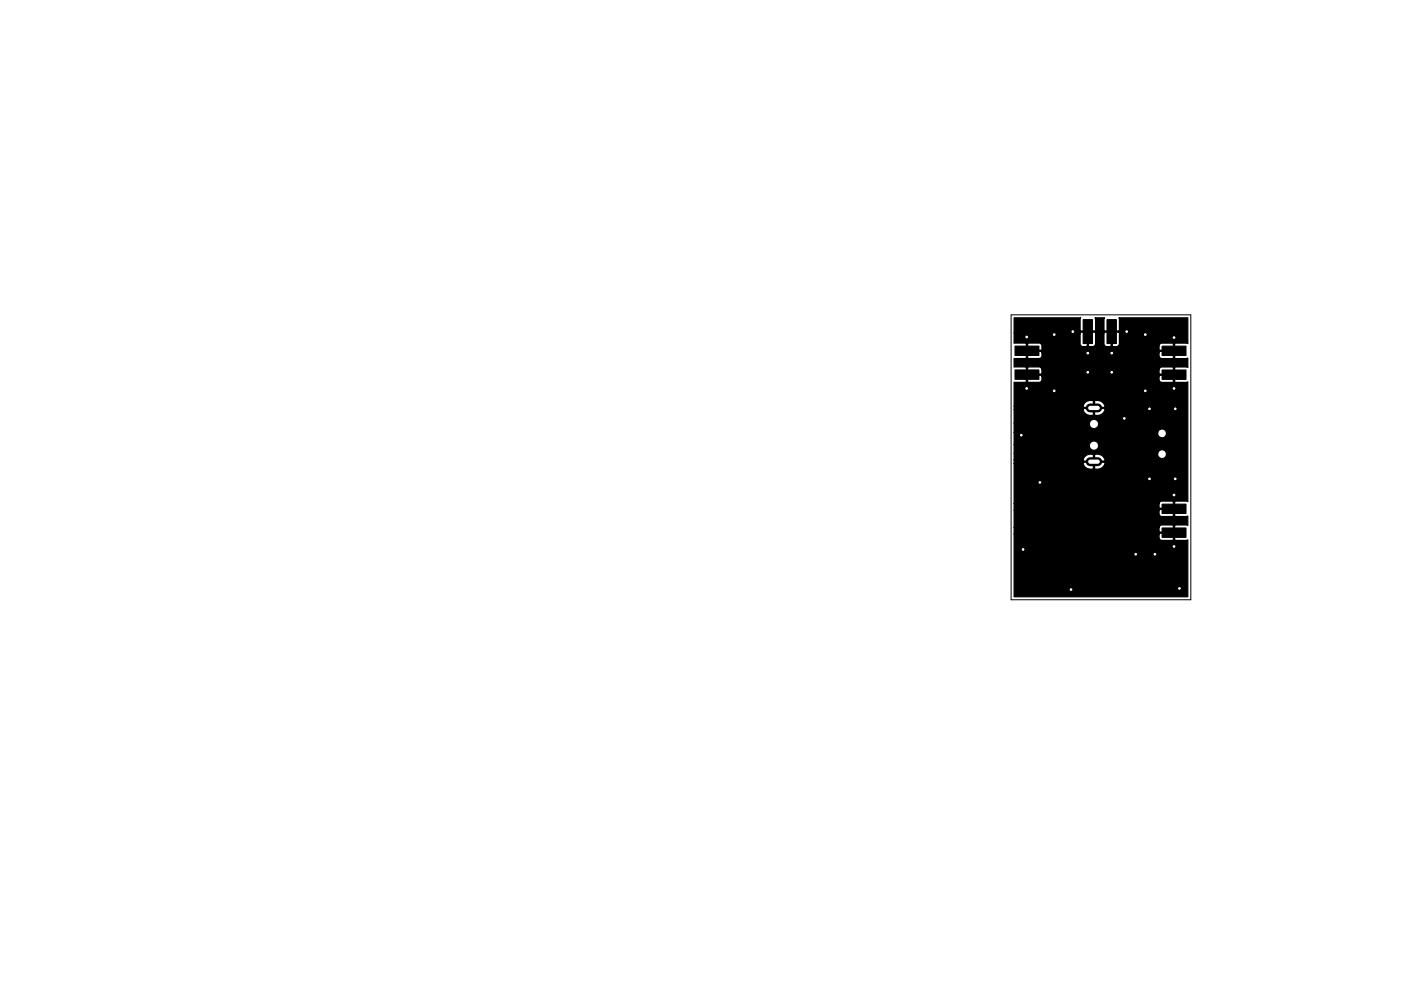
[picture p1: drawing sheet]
<svg xmlns="http://www.w3.org/2000/svg" width="297mm" height="210mm" viewBox="0 0 297 210" stroke-linecap="round" stroke-linejoin="round" font-family="sans-serif">
<path d="M214.4 66.8h38.1v60.4h-38.1z" fill="none" stroke="#000" stroke-width=".21"/>
<g fill="#000" stroke="#000" stroke-width=".21">
<path d="M215.2 73.4h5.1v2h-5.1zM229.6 67.8h2v5.1h-2zM234.7 67.8h2v5.1h-2zM246.4 78.5h5.1v2h-5.1zM246.4 73.4h5.1v2h-5.1zM215.2 78.5h5.1v2h-5.1zM246.4 112h5.1v2h-5.1zM246.4 107h5.1v2h-5.1z"/>
<circle cx="217.7" cy="71.5" r="1"/>
<circle cx="223.5" cy="71" r="1"/>
<circle cx="227.5" cy="70.4" r="1"/>
<circle cx="230.6" cy="74.9" r="1"/>
<circle cx="230.6" cy="79" r="1"/>
<circle cx="235.7" cy="79" r="1"/>
<circle cx="235.7" cy="74.9" r="1"/>
<circle cx="238.9" cy="70.4" r="1"/>
<circle cx="242.8" cy="71" r="1"/>
<circle cx="248.9" cy="71.6" r="1"/>
<circle cx="216.5" cy="92.3" r="1"/>
<circle cx="217.7" cy="82.4" r="1"/>
<circle cx="223.5" cy="82.9" r="1"/>
<circle cx="238.4" cy="88.8" r="1"/>
<circle cx="242.8" cy="82.9" r="1"/>
<circle cx="243.7" cy="86.7" r="1"/>
<circle cx="248.9" cy="82.4" r="1"/>
<circle cx="249.2" cy="86.7" r="1"/>
<circle cx="216.9" cy="116.6" r="1"/>
<circle cx="220.5" cy="102.4" r="1"/>
<circle cx="240.8" cy="117.6" r="1"/>
<circle cx="243.7" cy="101.6" r="1"/>
<circle cx="244.9" cy="117.6" r="1"/>
<circle cx="248.9" cy="105" r="1"/>
<circle cx="248.9" cy="115.9" r="1"/>
<circle cx="249.2" cy="101.6" r="1"/>
<circle cx="227.1" cy="125.1" r="1"/>
<circle cx="250.1" cy="124.8" r="1"/>
</g>
<path d="M231.1 86.6h1.6M231.1 98h1.6" fill="none" stroke="#000" stroke-width="1.9"/>
<path d="M215 67.4h14.1l-.1 .3v2.4l.2 .1h2.9l.2-.1v-2.4l-.1-.3h2l-.1 .3v2.4l.1 .1h3l.1-.1v-2.4l-.1-.3h14.6v5.5l-.2-.1h-2.4l-.2 .2v2.9l.2 .2h2.4l.2-.1v2l-.2-.1h-2.4l-.2 .1v3l.2 .1h2.4l.2-.1v25.4l-.2-.1h-2.4l-.2 .2v2.9l.2 .2h2.4l.2-.1v2l-.2-.1h-2.4l-.2 .1v3l.2 .1h2.4l.2-.1v12.1h-36.8v-13.3h30.7v.8l.6 .5h2.3l.2-.1v-1.4h-2.9l-.2 .2h-30.7v-1.4h30.7v.8l.2 .2h2.9v-1.4l-.2-.1h-2.3l-.6 .5h-30.7v-3.7h30.7v.9l.6 .5h2.3l.2-.2v-1.3h-2.9l-.2 .1h-30.7v-1.4h30.7v.9l.2 .1h2.9v-1.3l-.2-.2h-2.3l-.6 .5h-30.7v-8.5h14.6v.1a1.8 1.8 0 0 0 2.2 1.1v-1.4h.3v1.4h.8a1.57 1.57 0 0 0 1.4-1.2l-.1-.2h-4.5l-.1 .2h-14.6v-.7h14.6l.1 .2h2.1v-1.4h.3v1.4h2.1l.1-.3a1.93 1.93 0 0 0-2.5-1.1 1.78 1.78 0 0 0-2.2 1.2h-14.6v-1.4h30.5v.3a.95 .95 0 0 0 1.4 .6 .95 .95 0 0 0 0-1.5 .95 .95 0 0 0-1.4 .6h-30.5v-1.8h16v.3a1 1 0 0 0 1.5 .7 1 1 0 0 0 0-1.7 1 1 0 0 0-1.5 .7h-16v-2.6h30.5v.3a.95 .95 0 0 0 1.4 .6 .95 .95 0 0 0 0-1.5 .95 .95 0 0 0-1.4 .6h-30.5v-2h16v.3a1 1 0 0 0 1.5 .7 1 1 0 0 0 0-1.7 1 1 0 0 0-1.5 .7h-16v-2.9h14.6v.1a1.8 1.8 0 0 0 2.2 1.1v-1.4h.3v1.4h.8a1.57 1.57 0 0 0 1.4-1.2l-.1-.2h-4.5l-.1 .2h-14.6v-.7h14.6l.1 .2h2.1v-1.4h.3v1.4h2.1l.1-.3a1.93 1.93 0 0 0-2.5-1.1 1.78 1.78 0 0 0-2.2 1.2h-14.6v-5.1h2.5l.1-.1v-1.4h.3v1.4l.1 .1 2.6-.1 .3-.4v-.8h24.8v.8l.3 .4 2.6 .1 .2-.1v-1.4h-2.9l-.2 .2h-24.8l-.1-.2h-3.2v-1.6h.3v1.4h2.9l.1-.2v-.8h24.8v.8l.2 .2h2.9v-1.4l-.2-.1h-2.3l-.6 .5h-24.8l-.5-.5h-2.4l-.1 .1-.4-.1h-2.5v-1.9l2.5 .1 .1-.2v-1.3h.3v1.3l.1 .2 2.6-.1 .3-.4v-.9h24.8v.9l.3 .4 2.6 .1 .2-.2v-1.3h-2.9l-.2 .1h-24.8l-.1-.1h-3.2v-1.6h.3v1.3h2.9l.1-.2-.1-1-.4-.3h-2.4l-.1 .2-.4-.2h-2.5v-2.2h14v2.4l.5 .5h.9l.1-.1v-2.9h.3v2.9l.1 .1h.9l.4-.2 .1-2.7h1.8l.1 2.7 .4 .2h.8l.2-.1v-2.9h.2v2.9l.2 .1h.8l.4-.2h8.5v.9l.2 .1h2.9v-1.3l-.2-.2h-2.3l-.6 .5h-8.5l.1-.3v-2.4l-.1-.1h-3l-.1 .1h-1.8l-.2-.1h-2.9l-.2 .1h-14z" fill="#000" stroke="#000" stroke-width=".25"/>
<g fill="#fff" stroke="#fff" stroke-width=".21">
<circle cx="238.9" cy="70.4" r=".17"/>
<circle cx="227.5" cy="70.4" r=".17"/>
<circle cx="217.7" cy="71.5" r=".17"/>
<circle cx="217.7" cy="82.4" r=".17"/>
<circle cx="223.5" cy="82.9" r=".17"/>
<circle cx="223.5" cy="71" r=".17"/>
<circle cx="242.8" cy="71" r=".17"/>
<circle cx="242.8" cy="82.9" r=".17"/>
<circle cx="248.9" cy="82.4" r=".17"/>
<circle cx="248.9" cy="71.6" r=".17"/>
<circle cx="230.6" cy="74.9" r=".17"/>
<circle cx="235.7" cy="74.9" r=".17"/>
<circle cx="230.6" cy="79" r=".17"/>
<circle cx="235.7" cy="79" r=".17"/>
<circle cx="243.7" cy="86.7" r=".17"/>
<circle cx="249.2" cy="86.7" r=".17"/>
<circle cx="243.7" cy="101.6" r=".17"/>
<circle cx="249.2" cy="101.6" r=".17"/>
<circle cx="248.9" cy="105" r=".17"/>
<circle cx="248.9" cy="115.9" r=".17"/>
<circle cx="244.9" cy="117.6" r=".17"/>
<circle cx="240.8" cy="117.6" r=".17"/>
<circle cx="220.5" cy="102.4" r=".17"/>
<circle cx="216.9" cy="116.6" r=".17"/>
<circle cx="250.1" cy="124.8" r=".17"/>
<circle cx="227.1" cy="125.1" r=".17"/>
<circle cx="238.4" cy="88.8" r=".17"/>
<circle cx="216.5" cy="92.3" r=".17"/>
<circle cx="231.9" cy="90" r=".18"/>
<circle cx="231.9" cy="94.6" r=".18"/>
<circle cx="246.4" cy="92" r=".18"/>
<circle cx="246.4" cy="96.4" r=".17"/>
</g>
<path d="M231.1 86.6h1.6M231.1 98h1.6" fill="none" stroke="#fff" stroke-width=".9"/>
</svg>
